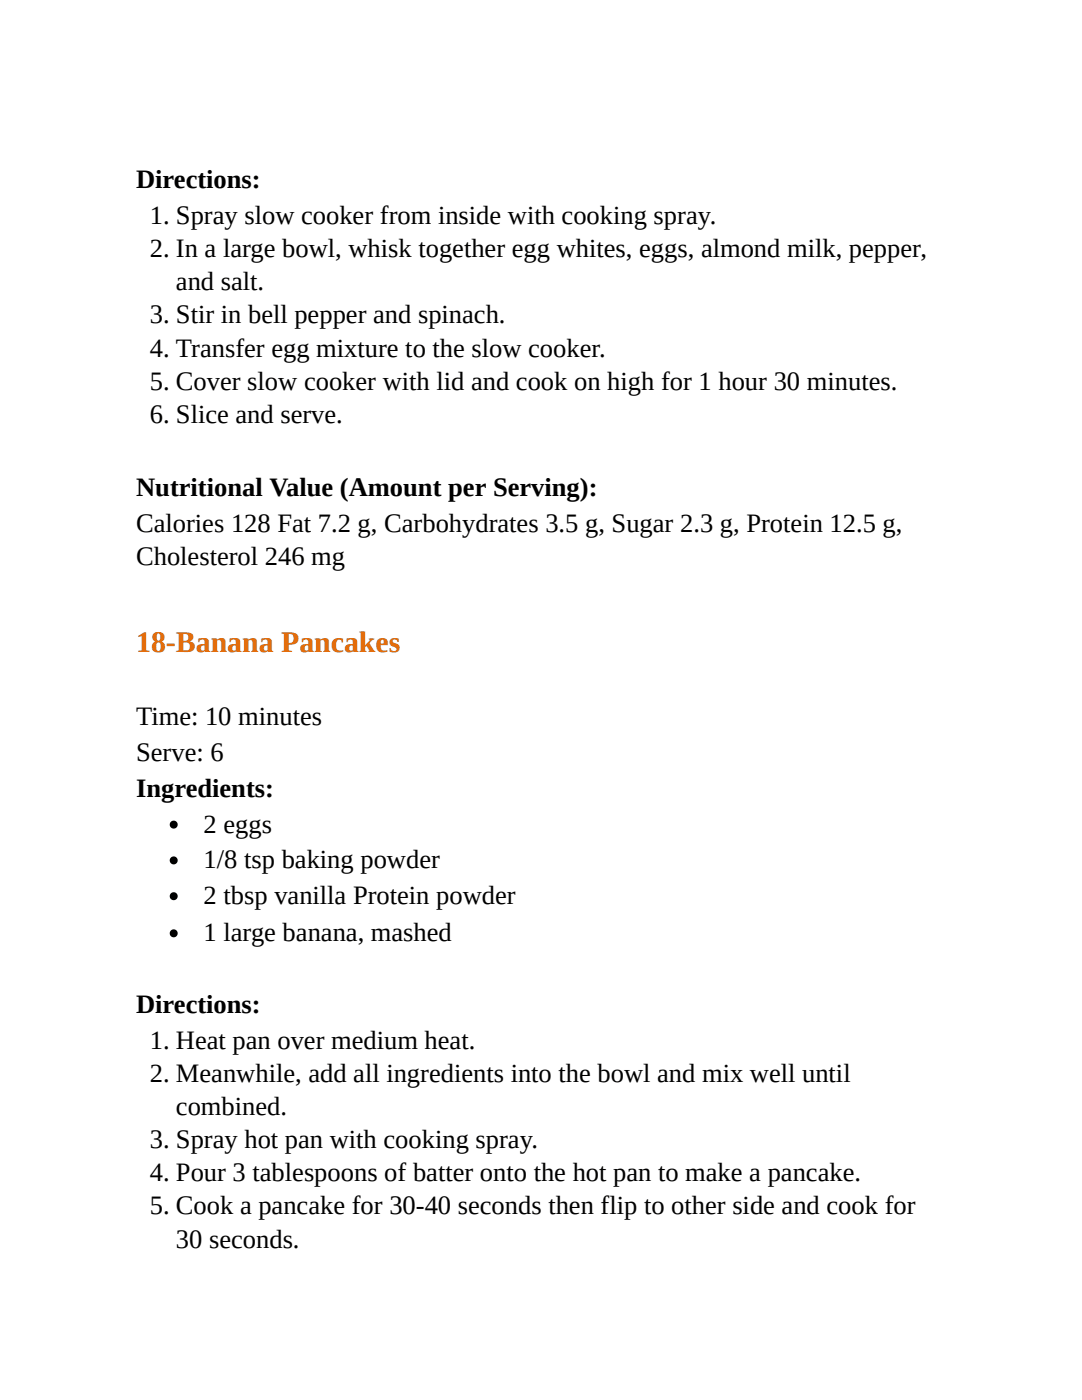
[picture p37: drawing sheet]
<svg xmlns="http://www.w3.org/2000/svg" width="216mm" height="279mm" viewBox="0 0 216 279" stroke-linecap="round" stroke-linejoin="round" font-family="sans-serif">
<defs><g id="words">
<text font-size="6" fill="#e36c0a" x="27.2" y="130.2">18-Banana Pancakes</text>
<g font-size="5.3">
<text x="27.2" y="37.6">Directions:</text>
<text x="29.9" y="44.7">1. Spray slow cooker from inside with cooking spray.</text>
<text x="29.9" y="51.3">2. In a large bowl, whisk together egg whites, eggs, almond milk, pepper,</text>
<text x="35.1" y="57.9">and salt.</text>
<text x="29.9" y="64.6">3. Stir in bell pepper and spinach.</text>
<text x="29.9" y="71.2">4. Transfer egg mixture to the slow cooker.</text>
<text x="29.9" y="77.8">5. Cover slow cooker with lid and cook on high for 1 hour 30 minutes.</text>
<text x="29.9" y="84.4">6. Slice and serve.</text>
<text x="27.2" y="99">Nutritional Value (Amount per Serving):</text>
<text x="27.2" y="106.1">Calories 128 Fat 7.2 g, Carbohydrates 3.5 g, Sugar 2.3 g, Protein 12.5 g,</text>
<text x="27.2" y="112.7">Cholesterol 246 mg</text>
<text x="27.2" y="144.7">Time: 10 minutes</text>
<text x="27.2" y="151.9">Serve: 6</text>
<text x="27.2" y="159">Ingredients:</text>
<text x="40.6" y="166.2">2 eggs</text>
<text x="40.6" y="173.3">1/8 tsp baking powder</text>
<text x="40.6" y="180.4">2 tbsp vanilla Protein powder</text>
<text x="40.6" y="187.9">1 large banana, mashed</text>
<text x="27.2" y="202.1">Directions:</text>
<text x="29.9" y="209.3">1. Heat pan over medium heat.</text>
<text x="29.9" y="215.9">2. Meanwhile, add all ingredients into the bowl and mix well until</text>
<text x="35.1" y="222.5">combined.</text>
<text x="29.9" y="229.1">3. Spray hot pan with cooking spray.</text>
<text x="29.9" y="235.7">4. Pour 3 tablespoons of batter onto the hot pan to make a pancake.</text>
<text x="29.9" y="242.4">5. Cook a pancake for 30-40 seconds then flip to other side and cook for</text>
<text x="35.1" y="249">30 seconds.</text>
</g>
</g></defs>
<g fill="#000">
<circle cx="34.7" cy="171.7" r=".79"/>
<circle cx="34.7" cy="164.6" r=".79"/>
<circle cx="34.7" cy="178.9" r=".79"/>
<circle cx="34.7" cy="186.3" r=".79"/>
</g>
<use href="#words"/>
</svg>
